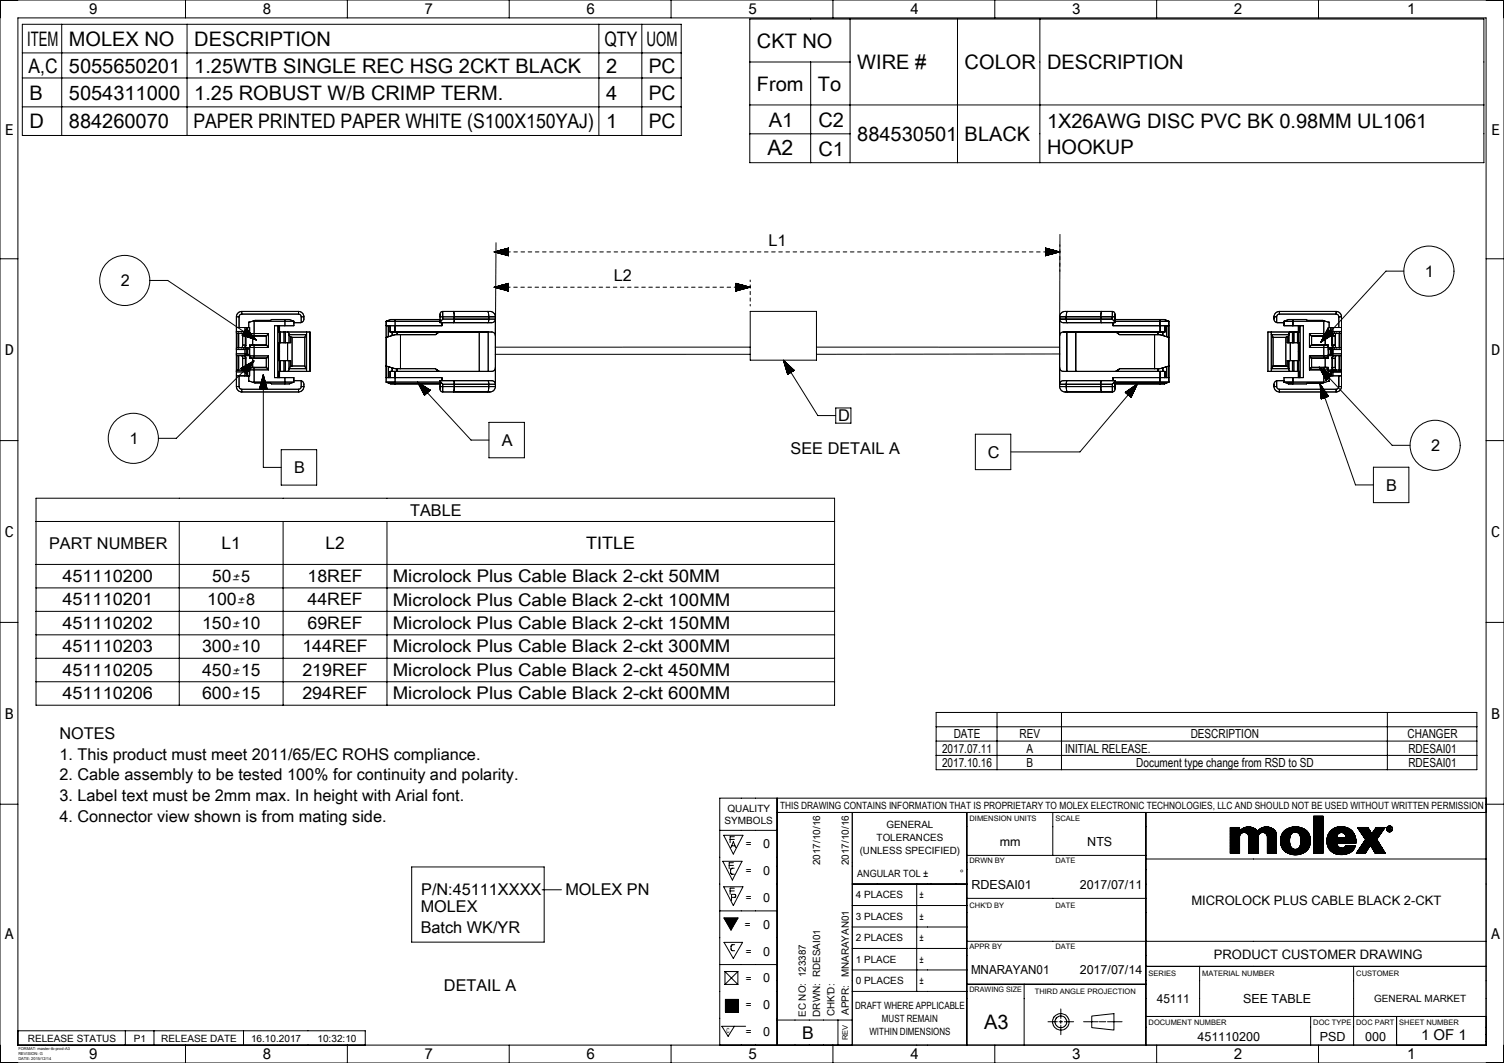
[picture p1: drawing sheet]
<svg xmlns="http://www.w3.org/2000/svg" width="420mm" height="297mm" viewBox="0 0 420 297" stroke-linecap="round" stroke-linejoin="round" font-family="sans-serif">
<defs><g id="words">
<text font-size="5.9" x="214.3" y="43.4">A2</text>
<g font-size="5.6">
<text x="7.5" y="12.8">ITEM</text>
<text x="19.2" y="12.8">MOLEX NO</text>
<text x="54.2" y="12.8">DESCRIPTION</text>
<text x="168.8" y="12.8">QTY</text>
<text x="180.6" y="12.8">UOM</text>
<text x="211.4" y="13.4">CKT NO</text>
<text x="8" y="20.3">A,C</text>
<text x="19.2" y="20.3">5055650201</text>
<text x="54.2" y="20.3">1.25WTB SINGLE REC HSG 2CKT BLACK</text>
<text x="169.2" y="20.3">2</text>
<text x="181.2" y="20.3">PC</text>
<text x="239.4" y="19.4">WIRE #</text>
<text x="269.4" y="19.4">COLOR</text>
<text x="292.4" y="19.4">DESCRIPTION</text>
<text x="8.2" y="27.8">B</text>
<text x="19.2" y="27.8">5054311000</text>
<text x="54.2" y="27.9">1.25 ROBUST W/B CRIMP TERM.</text>
<text x="169.2" y="27.8">4</text>
<text x="181.2" y="27.9">PC</text>
<text x="211.4" y="25.3">From</text>
<text x="228.4" y="25.3">To</text>
<text x="8.2" y="35.9">D</text>
<text x="19.2" y="35.9">884260070</text>
<text x="54" y="35.9">PAPER PRINTED PAPER WHITE (S100X150YAJ)</text>
<text x="169.2" y="35.9">1</text>
<text x="181.2" y="35.9">PC</text>
<text x="214.7" y="35.4">A1</text>
<text x="228.5" y="35.4">C2</text>
<text x="292.4" y="35.9">1X26AWG DISC PVC BK 0.98MM UL1061</text>
<text x="239.4" y="39.4">884530501</text>
<text x="269.4" y="39.4">BLACK</text>
<text x="228.5" y="43.5">C1</text>
<text x="292.4" y="43">HOOKUP</text>
<text x="274.8" y="287.5">A3</text>
</g>
<g font-size="4.9">
<text x="109.7" y="162.6">Microlock Plus Cable Black 2-ckt 50MM</text>
<text x="109.7" y="169.2">Microlock Plus Cable Black 2-ckt 100MM</text>
<text x="109.7" y="175.7">Microlock Plus Cable Black 2-ckt 150MM</text>
<text x="109.7" y="182.3">Microlock Plus Cable Black 2-ckt 300MM</text>
<text x="109.7" y="188.9">Microlock Plus Cable Black 2-ckt 450MM</text>
<text x="109.7" y="195.4">Microlock Plus Cable Black 2-ckt 600MM</text>
<text x="224.1" y="290.3">B</text>
</g>
<g font-size="4.8">
<text x="61.9" y="153.3">L1</text>
<text x="90.9" y="153.3">L2</text>
<text x="163.7" y="153.3">TITLE</text>
<text x="17.4" y="162.6">451110200</text>
<text x="59.3" y="162.6">50</text>
<text x="85.9" y="162.6">18REF</text>
<text x="17.4" y="169.2">451110201</text>
<text x="57.9" y="169.2">100</text>
<text x="85.9" y="169.2">44REF</text>
<text x="17.4" y="175.7">451110202</text>
<text x="56.4" y="175.7">150</text>
<text x="67.3" y="175.7">10</text>
<text x="85.9" y="175.7">69REF</text>
<text x="17.4" y="182.3">451110203</text>
<text x="56.4" y="182.3">300</text>
<text x="67.3" y="182.3">10</text>
<text x="84.4" y="182.3">144REF</text>
<text x="17.4" y="188.8">451110205</text>
<text x="56.4" y="188.8">450</text>
<text x="67.3" y="188.8">15</text>
<text x="84.4" y="188.8">219REF</text>
<text x="17.4" y="195.4">451110206</text>
<text x="56.4" y="195.4">600</text>
<text x="67.3" y="195.4">15</text>
<text x="84.4" y="195.4">294REF</text>
</g>
<g font-size="4.5">
<text x="214.6" y="68.8">L1</text>
<text x="397.9" y="77.4">1</text>
<text x="33.7" y="80">2</text>
<text x="171.4" y="78.6">L2</text>
<text x="234" y="117.7">D</text>
<text x="36.1" y="124.1">1</text>
<text x="140.1" y="124.6">A</text>
<text x="220.8" y="126.8">SEE DETAIL A</text>
<text x="275.8" y="127.9">C</text>
<text x="399.7" y="126.1">2</text>
<text x="82.1" y="132.2">B</text>
<text x="387.1" y="137.1">B</text>
<text x="114.6" y="144.1">TABLE</text>
<text x="13.7" y="153.3">PART NUMBER</text>
<text x="16.6" y="206.5">NOTES</text>
<text x="16.6" y="212.3">1. This product must meet 2011/65/EC ROHS compliance.</text>
<text x="16.6" y="218.1">2. Cable assembly to be tested 100% for continuity and polarity.</text>
<text x="16.6" y="223.8">3. Label text must be 2mm max. In height with Arial font.</text>
<text x="16.6" y="229.6">4. Connector view shown is from mating side.</text>
<text x="117.6" y="250.1">P/N:45111XXXX</text>
<text x="157.9" y="250">MOLEX PN</text>
<text x="117.5" y="254.9">MOLEX</text>
<text x="117.5" y="260.7">Batch WK/YR</text>
<text x="124" y="276.9">DETAIL A</text>
</g>
<g font-size="4.2">
<text x="24.8" y="4">9</text>
<text x="73.3" y="4">8</text>
<text x="118.5" y="4">7</text>
<text x="163.7" y="4">6</text>
<text x="208.9" y="4">5</text>
<text x="254.1" y="4">4</text>
<text x="299.3" y="4">3</text>
<text x="344.5" y="4">2</text>
<text x="393" y="4">1</text>
<text x="1.4" y="37.7">E</text>
<text x="416.4" y="37.7">E</text>
<text x="1.4" y="99.2">D</text>
<text x="416.4" y="99.2">D</text>
<text x="1.4" y="150">C</text>
<text x="416.4" y="150">C</text>
<text x="1.4" y="200.8">B</text>
<text x="416.4" y="200.8">B</text>
<text x="1.4" y="262.4">A</text>
<text x="416.4" y="262.4">A</text>
<text x="396.8" y="290.5">1 OF 1</text>
<text x="24.8" y="296">9</text>
<text x="73.3" y="296">8</text>
<text x="118.5" y="296">7</text>
<text x="163.7" y="296">6</text>
<text x="208.9" y="296">5</text>
<text x="254.1" y="296">4</text>
<text x="299.3" y="296">3</text>
<text x="344.5" y="296">2</text>
<text x="393" y="296">1</text>
</g>
<g font-size="4">
<text x="65" y="162.6">±5</text>
<text x="66.4" y="169.2">±8</text>
<text x="65" y="175.7">±</text>
<text x="65" y="182.3">±</text>
<text x="65" y="188.8">±</text>
<text x="65" y="195.4">±</text>
</g>
<g font-size="3.6">
<text x="332.7" y="252.8">MICROLOCK PLUS CABLE BLACK 2-CKT</text>
<text x="339" y="267.8">PRODUCT CUSTOMER DRAWING</text>
</g>
<g font-size="3.5">
<text x="266.3" y="206.3">DATE</text>
<text x="284.7" y="206.3">REV</text>
<text x="332.5" y="206.3">DESCRIPTION</text>
<text x="393.1" y="206.3">CHANGER</text>
<text x="263.1" y="210.3">2017.07.11</text>
<text x="263.1" y="214.3">2017.10.16</text>
<text x="286.6" y="210.3">A</text>
<text x="286.6" y="214.3">B</text>
<text x="297.4" y="210.3">INITIAL RELEASE.</text>
<text x="317.3" y="214.3">Document type change from RSD to SD</text>
<text x="393.3" y="210.3">RDESAI01</text>
<text x="393.3" y="214.3">RDESAI01</text>
<text x="213.2" y="237">0</text>
<text x="279.2" y="236.2">mm</text>
<text x="303.6" y="236.3">NTS</text>
<text x="213.2" y="244.5">0</text>
<text x="271.2" y="248.3">RDESAI01</text>
<text x="301.5" y="248.3">2017/07/11</text>
<text x="213.2" y="252">0</text>
<text x="213.2" y="259.5">0</text>
<text x="213.2" y="267">0</text>
<text x="213.2" y="274.5">0</text>
<text x="271.2" y="272.3">MNARAYAN01</text>
<text x="301.5" y="272.3">2017/07/14</text>
<text x="323" y="280.3">45111</text>
<text x="347.1" y="280.3">SEE TABLE</text>
<text x="213.2" y="282">0</text>
<text x="213.2" y="289.5">0</text>
<text x="334.4" y="290.8">451110200</text>
<text x="368.5" y="290.8">PSD</text>
<text x="381.2" y="290.8">000</text>
</g>
<g font-size="2.8">
<text x="203.1" y="226.7">QUALITY</text>
<text x="217.8" y="226">THIS DRAWING CONTAINS INFORMATION THAT IS PROPRIETARY TO MOLEX ELECTRONIC TECHNOLOGIES, LLC AND SHOULD NOT BE USED WITHOUT WRITTEN PERMISSION</text>
<text x="202.4" y="230.3">SYMBOLS</text>
<text x="247.5" y="231.5">GENERAL</text>
<text x="208.3" y="236.8">=</text>
<text x="240.1" y="238.6">(UNLESS SPECIFIED)</text>
<text x="244.8" y="235">TOLERANCES</text>
<text x="208.3" y="244.3">=</text>
<text x="229" y="241.7" transform="rotate(-90 229 241.7)">2017/10/16</text>
<text x="237" y="241.7" transform="rotate(-90 237 241.7)">2017/10/16</text>
<text x="239.4" y="245">ANGULAR TOL ±</text>
<text x="268" y="245">°</text>
<text x="208.3" y="251.8">=</text>
<text x="239" y="251">4 PLACES</text>
<text x="256.7" y="251">±</text>
<text x="239" y="257">3 PLACES</text>
<text x="256.7" y="257">±</text>
<text x="208" y="259.3">=</text>
<text x="239" y="263">2 PLACES</text>
<text x="256.7" y="263">±</text>
<text x="208.3" y="266.8">=</text>
<text x="239" y="269">1 PLACE</text>
<text x="256.7" y="269">±</text>
<text x="208.3" y="274.3">=</text>
<text x="237" y="273" transform="rotate(-90 237 273)">MNARAYAN01</text>
<text x="239" y="275">0 PLACES</text>
<text x="256.7" y="275">±</text>
<text x="208.3" y="281.8">=</text>
<text x="238.8" y="282">DRAFT WHERE APPLICABLE</text>
<text x="383.7" y="280">GENERAL MARKET</text>
<text x="225" y="284.1" transform="rotate(-90 225 284.1)">EC NO: 123387</text>
<text x="229" y="284.1" transform="rotate(-90 229 284.1)">DRWN: RDESAI01</text>
<text x="233" y="283.9" transform="rotate(-90 233 283.9)">CHK'D:</text>
<text x="237" y="283.6" transform="rotate(-90 237 283.6)">APPR:</text>
<text x="246.3" y="285.5">MUST REMAIN</text>
<text x="7.8" y="291">RELEASE STATUS</text>
<text x="37.4" y="291">P1</text>
<text x="45" y="291">RELEASE DATE</text>
<text x="70.1" y="291">16.10.2017</text>
<text x="88.7" y="291">10:32:10</text>
<text x="208.3" y="289.3">=</text>
<text x="242.8" y="289.1">WITHIN DIMENSIONS</text>
</g>
<g font-size="2.1">
<text x="270.7" y="229.3">DIMENSION UNITS</text>
<text x="294.7" y="229.3">SCALE</text>
<text x="270.7" y="241.2">DRWN BY</text>
<text x="294.7" y="241.2">DATE</text>
<text x="270.7" y="253.8">CHK'D BY</text>
<text x="294.7" y="253.7">DATE</text>
<text x="270.7" y="265.2">APPR BY</text>
<text x="294.7" y="265.2">DATE</text>
<text x="320.7" y="272.8">SERIES</text>
<text x="335.7" y="272.8">MATERIAL NUMBER</text>
<text x="378.7" y="272.8">CUSTOMER</text>
<text x="270.7" y="277.3">DRAWING SIZE</text>
<text x="289" y="277.8">THIRD ANGLE PROJECTION</text>
<text x="320.7" y="286.3">DOCUMENT NUMBER</text>
<text x="366.7" y="286.3">DOC TYPE</text>
<text x="378.7" y="286.3">DOC PART</text>
<text x="390.8" y="286.3">SHEET NUMBER</text>
<text x="236.8" y="290.6" transform="rotate(-90 236.8 290.6)">REV</text>
</g>
<text font-size="2" x="202.9" y="288.5">C</text>
<g font-size="1.1">
<text x="5.1" y="293.5">FORMAT: master-tb-prod-A3</text>
<text x="5.1" y="294.9">REVISION: G</text>
<text x="5.1" y="296.3">DATE: 2015/12/14</text>
</g>
</g></defs>
<g fill="none" stroke="#000" stroke-width=".28">
<path d="M0 0h420v297h-420zM5 5h410v287h-410zM6.2 6.8h184v31.1h-184zM6.2 14.8h184M17.2 6.8v31.1M51.8 0v5M52.2 6.8v31.1M97 0v5M142.2 0v5M167.2 6.8v31.1M179.2 6.8v31.1M187.4 0v5"/>
<path d="M209.4 5.3h205v40.2h-205zM209.4 17.3h28M226.4 17.3v28.2M232.6 0v5M237.4 5.3v40.2M267.4 5.3v40.2M277.8 0v5M290.4 5.3v40.2M323 0v5M368.2 0v5M6.2 21.8h184M6.2 29.9h184"/>
<path d="M209.4 29.3h205M209.4 37.4h28M0 72.3h5M41.8 78.4h5l24.8 16.6M138 70.4h4.5M138 70.4l.5 .1M138.1 70.4h3.9M138.2 70.3h3.8M138.4 70.5h3.6M138.5 67.8l-.1 25M138.6 70.6h3.4M138.7 70.2h3.3"/>
<path d="M138.9 70.6h3.1M139 70.1h3M139 80h3M139.1 70.7h2.9M139.2 70.1h2.8M139.3 79.9h2.7M139.4 70.8h2.6M139.5 70.8l1 .3 1.5-.1M139.5 70h2.5M139.5 79.8h2.5M139.6 70.8h2.4M139.9 70.9h2.1v.6l-.5-.2"/>
<path d="M140 69.8h2M140.1 79.7h1.9M140.3 71h1.7M140.4 69.8h1.6M140.4 79.6h1.6M140.5 69.7l-1 .3M140.5 79.6l-1 .2M140.6 69.7h1.4M140.7 79.5h1.3M140.8 71.1h1.2M140.9 69.6h1.1M140.9 79.5h1.1"/>
<path d="M141 71.2h1M141.1 69.6h.9M141.2 79.4h.8M141.3 71.3h.7M141.4 69.5h.6M141.4 79.3h.6M141.5 71.3h.5M141.6 69.4h.4M141.7 79.3h.3M141.8 71.4h.2M141.9 69.3h.1M142 79.2h.1"/>
<path d="M142 69.3v.6h-2.3M142 79.2v.5h-2.2M142 69.3l-.5 .1M142 70.2l-4 .2M142 79.2l-.5 .1M143.5 70.4h1M145.5 70.4h1M147.5 70.4h1M149.5 70.4h1M151.5 70.4h1M153.5 70.4h1M155.5 70.4h1"/>
<path d="M157.5 70.4h1M159.5 70.4h1M161.5 70.4h1M163.5 70.4h1M165.5 70.4h1M167.5 70.4h1M169.5 70.4h1M171.5 70.4h1M173.5 70.4h1M175.5 70.4h1M177.5 70.4h1M179.5 70.4h1"/>
<path d="M181.5 70.4h1M183.5 70.4h1M185.5 70.4h1M187.5 70.4h1M189.5 70.4h1M191.5 70.4h1M193.5 70.4h1M195.5 70.4h1M197.5 70.4h1M199.5 70.4h1M201.5 70.4h1M203.5 70.4h1"/>
<path d="M205.5 70.4h1M205.5 79.2h.1M205.5 79.2l.3 .1M205.5 79.3h.6M205.5 79.4h.8M205.5 79.4l1.1 .1M205.5 79.5h1.3M205.5 79.6h1.6M205.5 79.6l1.8 .1M205.5 79.2v.5h2.2M205.5 79.8h2.5M205.5 79.9h2.7"/>
<path d="M205.5 79.9l3 .1M205.5 80h3.2M205.5 79.2l.5 .1M207 79.6l1 .2M207.5 70.4h1M209.5 70.4h1M209.5 78.2v.5M209.5 79.6v.9M211.5 70.4h1M213.5 70.4h1M215.5 70.4h1M217.5 70.4h1"/>
<path d="M219.5 70.4h1M221.5 70.4h1M223.5 70.4h1M225.5 70.4h1M227.5 70.4h1M229.5 70.4h1M231.5 70.4h1M233.5 70.4h1M235.5 70.4h1M237.5 70.4h1M239.5 70.4h1M241.5 70.4h1"/>
<path d="M243.5 70.4h1M245.5 70.4h1M247.5 70.4h1M249.5 70.4h1M251.5 70.4h1M253.5 70.4h1M255.5 70.4h1M257.5 70.4h1M259.5 70.4h1M261.5 70.4h1M263.5 70.4h1M265.5 70.4h1"/>
<path d="M267.5 70.4h1M269.5 70.4h1M271.5 70.4h1M273.5 70.4h1M275.5 70.4h1M277.5 70.4h1M279.5 70.4h1M281.5 70.4h1M283.5 70.4h1M285.5 70.4h1M287.5 70.4h1M289.5 70.4h1"/>
<path d="M291.5 70.4h4.5M292 69.3h.1M292 69.4h.4M292 69.5h.6M292 69.5l.9 .1M292 69.6h1.1M292 69.6l1.4 .1M292 69.7l1.6 .1M292 69.8h1.9M292 69.3v.6h2.2M292 69.9l2.4 .1M292 70l2.7 .1"/>
<path d="M292 70.1h2.9M292 70.1l3.2 .1M292 70.2l4 .2M292 70.3h3.7M292 69.3l.5 .1M292.2 71.4l-.2 .1M292.5 71.3l-.5 .1M292.7 71.3h-.7M293 71.2h-1M293.2 71.1l-1.2 .1M293.5 69.7l1 .3M293.5 71l-1.5 .1"/>
<path d="M293.7 71h-1.7M294 70.9l-2 .1v.5l.5-.2M294.3 70.8l-2.3 .1M294.5 70.8l-1 .3M294.5 70.8h-2.5M294.8 70.7h-2.8M295 70.6l-3 .1M295.3 70.6h-3.3M295.5 70.5h-3.5M295.8 70.4l-3.8 .1M296 68.4v.5M296 69.8v.9"/>
<path d="M296 71.6v1M296 73.5v.9M296 75.4v.4M296 70.4l-.5 .1M296 65.5l-.1 23.7M392 75.8h-5l-18.2 19.8M415 72.3h5M66 91.5h3.7v2.4l4.8-.1M66 88.5h.8M66 88.5v19.5M66.5 93.1v4.1M66.5 99.4v4"/>
<path d="M66.7 93.1v4.1M66.7 99.4v4M66.8 88.5v3M67.4 93.1l.4 .8M67.4 99.4l.4 .7M67.5 87a1.5 1.5 0 0 0-1.5 1.5M67.5 87.8a.75 .75 0 0 0-.7 .7M67.5 87h15.9M67.5 87.8h15.9M67.5 87v.8M67.6 93.6l4 1.4M67.6 93.6l.2 .1"/>
<path d="M67.7 93.5l.3 .3M67.8 96.4l-.4 .8M67.8 96.4h.7M67.8 93.9h.7M67.8 93.9v2.5M67.8 93.4l1 .6M67.8 93.3l1.2 .8M67.9 93.3l1.4 .9M67.9 93.2l1.6 1.1M67.9 93.1l.5 .2 .1 .5M67.9 99.4l.5 .2 .1 .4M68 93.1l2.1 1.4"/>
<path d="M68 99.4l.5 .2 .2 .4M68 93l2.3 1.5M68.1 93l2.5 1.7M68.1 92.9l2.7 1.8M68.1 92.9l2.9 1.9M68.2 92.8l3.2 2.1M68.2 93.8l-.5-.3 .9 .5M68.3 92.7l3.1 2.1M68.3 92.6l2.9 1.9M68.3 92.6l2.7 1.8M68.4 92.5l2.5 1.7M68.4 92.6v.2h1.3"/>
<path d="M68.4 98.9v.1h1.3M68.4 92.6h-2.4v.5h3.7M68.4 98.9h-2.4v.4l3.7 .1M68.4 91.5v1.1M68.4 97.7v1.2M68.4 92.5l2.2 1.4M68.5 92.4l2 1.4M68.5 96.4v.1M68.5 93.9v2.5M68.5 93.8v.1M68.5 96.5l-.2 .5-.4 .2M68.5 96.5h.2"/>
<path d="M68.5 93.8h.2M68.5 92.3l1.9 1.3M68.5 92.3l1.6 1.1M68.6 92.2l1.4 1M68.6 92.2l1.1 .7M68.7 93.8l-.2-.5-.5-.2 1.9 1.3M68.7 96.5l-.2 .5-.5 .2M68.7 93.8v2.7M68.7 92l.8 .6M68.7 92l.5 .3M68.8 91.9l.3 .3M68.8 91.9l.2 .1"/>
<path d="M68.8 91.9l2.8 3.1M68.8 91.9l-1.2 1.7M68.9 91.5v1.6M68.9 97.2v2.2M69.1 91.5v1.3M69.1 97.5v1.5M69.6 91.5v1.3l-.9-.7M69.6 97.5v1.5M69.7 97.5h-1.3v.2M69.7 97.2h-3.7v.5h2.4M69.7 99.4h5.3M69.7 93.2h5.3"/>
<path d="M69.7 97.1h5.3M69.7 93.4l.4 .4M69.7 99.6l.4 .4M70.1 96.5h4.4M70.1 93.8h4.4M70.1 93.8l.1 .1M70.1 96.5l-.4 .4M70.1 96.5h.1M70.2 96.4l-.1 .1M70.6 93.9v2.5M70.7 89.7l.3 .1M70.9 96.4v3.7"/>
<path d="M71 89.8h11.1M71 89.8l-.1 4.1M74.4 93.9v2.5M74.5 96.5l-4.8-.1v3.7l4.8-.1M74.5 96.5l.5 .6M75 93.2v3.9M75 99.4v3.9M75 93.2l-.5 .6M75 99.4l-.5 .6M77.6 91v14.5M77.8 91v1.8h8.8v11h-8.8v1.7M78.1 91v14.5"/>
<path d="M78.3 92.8v3M79.3 92.8v3M79.6 89.3v1.7M79.7 92.8v3M80.3 95.8v5M80.4 92.8l.3 .4v2.6M80.7 93.6l.5 .5M80.7 93.5h4.9M81.2 94.1v1.7h-3.4v5h3.4v1.6M81.2 94.1l.4 .2M81.6 94.3h3.5M81.6 94.3v8"/>
<path d="M82.1 89.8v1.2h-5.4v14.5h5.4v1.3M82.1 89.8l-1.3-.5-9.6 .2-1.7 .5v1.5M83.4 87.8a.75 .75 0 0 1 .7 .7M83.4 87a1.5 1.5 0 0 1 1.5 1.5M83.4 87v.8M84.1 90.1l-2 .1M84.1 88.5h.8M84.1 88.5v1.6M84.9 88.5a1.28 1.28 0 0 1-.8 1.6M85.1 94.3v8M85.4 93.5l-.3 .8M85.6 92.8v11"/>
<path d="M107.8 89.8h15.1M107.8 89.8v17M108.4 91v3.1M108.9 91v1.8h28.4a1 1 0 0 1 1 1M109.5 92.8v1M110.3 89.3v3.5M110.9 92.8v.7M111.8 93.5v9.5M121.9 92.8v.5M122.7 92.8l-1.1 .7h-11.3l-2.5 .8M122.9 89.3h-13.8l-1.3 .5M122.9 88.5h15.4"/>
<path d="M123.4 90.2v.8h-15.6M123.6 87h13.2a1.5 1.5 0 0 1 1.5 1.5M123.6 87a.75 .75 0 0 0-.7 .8v2.4M123.6 89.2h14.7a1 1 0 0 1-1 1h-14.4M123.6 89.2l-.7 .9M123.6 87v2.2M126.6 87l.2 1.2-.1 2M133.8 92.8v11M136.1 87l.4 1.2v1.3l-.2 .7M136.3 92.8v11M138 80.2h4.5M138 80.2l.5 .2"/>
<path d="M138.1 80.3h3.9M138.3 80.3h3.7M138.3 80.2h3.7M138.3 88.5v19.5M138.6 80.4h3.4M138.8 80.5h3.2M138.8 80h3.2M139.1 80.5h2.9M139.3 80.6h2.7M139.5 80.6l1 .3h1.5M139.6 80.7h2.4M139.8 80.7h2.2v.6"/>
<path d="M140.1 80.8h1.9M140.7 81h1.3M141 81h1M141.2 81.1h.8M141.5 81.2h.5M141.5 81.2l.5 .1M141.7 81.2h.3M142 81.3h.1M142 80.1l-4 .1M143.5 80.2h1M145.4 80.2h1M147.4 80.2h1"/>
<path d="M149.4 80.2h1M151.4 80.2h1M153.4 80.2h1M155.4 80.2h1M157.4 80.2h1M159.3 80.2h1M161.3 80.2h1M163.3 80.2h1M165.3 80.2h1M167.3 80.2h1M169.3 80.2h1M171.3 80.2h1"/>
<path d="M173.3 80.2h.9M175.2 80.2h1M177.2 80.2h1M179.2 80.2h1M181.2 80.2h1M183.2 80.2h1M185.2 80.2h1M187.2 80.2h.9M189.1 80.2h1M191.1 80.2h1M193.1 80.2h1M195.1 80.2h1"/>
<path d="M197.1 80.2h1M199.1 80.2h1M201.1 80.2h1M203 80.2h1M205 80.2h4.5M205.5 81.2h.5l-.5 .1M205.5 81.3h.1M205.5 80l3.5 .1M205.5 80.1l3.7 .1M205.8 81.2l-.3 .1M206.3 81.1h-.8M206.5 81l-1 .1"/>
<path d="M206.8 81h-1.3M207 80.9h-1.5M207.3 80.8l-1.8 .1M207.7 80.7l-2.2 .1v.5M207.9 80.7h-2.4M208 80.6l-1 .3M208.2 80.6l-2.7 .1M208.4 80.5l-2.9 .1M208.7 80.5h-3.2M208.9 80.4h-3.4M209 80.1l.5 .1M209.2 80.3l-3.7 .1"/>
<path d="M209.4 80.3h-3.9M209.5 87h18.5v13.6h-18.5zM209.5 99h-71.2M209.5 81.4v.9M209.5 83.2v.9M209.5 85v.5M209.5 80.2l-.5 .2M209.5 97h-71.2M228 97h67.9M295.9 89.2a1 1 0 0 0 1 1h14.5M295.9 88.5h15.5M295.9 88.5v19.5"/>
<path d="M295.9 89.2h14.7M296 98.9l-68 .1M297.9 92.8v11M298.1 87l-.3 1.2v1.3l.2 .7M300.4 92.8v11M307.6 87l-.2 1.2 .1 2M310.6 87h-13.2a1.5 1.5 0 0 0-1.5 1.5M310.6 87a.75 .75 0 0 1 .8 .8v2.4M310.6 89.2l.8 .9M310.6 87v2.2M310.8 90.2v.8h15.6M311.4 89.8h15"/>
<path d="M311.4 89.3h13.8l1.2 .5M311.6 92.8l1.1 .7h11.2l2.5 .8M312.3 92.8v.5M322.4 93.5v9.5M323.4 92.8v.7M323.9 89.3l.1 3.5M324.7 92.8v1M325.3 91v1.8h-28.4a1 1 0 0 0-1 1M325.8 91v3.1M326.4 89.8v17M355 92.8v11M355 93.5h4.9"/>
<path d="M355.2 93.5l.3 .8M355.5 94.3v8M355.5 94.3h3.6M355.8 88.5a1.28 1.28 0 0 0 .7 1.6M355.8 88.5h.7M356.5 88.5v1.6M356.5 90.1l2.1 .1M357.3 87a1.5 1.5 0 0 0-1.5 1.5M357.3 87.8a.75 .75 0 0 0-.8 .7M357.3 87h15.8M357.3 87.8h15.8M357.3 87v.8"/>
<path d="M358.6 89.8v1.2h5.4v14.5h-5.4v1.3M358.6 89.8l1.2-.5 9.6 .2 1.8 .5v1.5M358.6 89.8h11.1M359.1 94.3v8M359.5 94.1v1.7h3.4v5h-3.4v1.6M359.5 94.1l-.4 .2M359.9 93.6l-.4 .5M360.3 92.8l-.4 .4v2.6M360.3 95.8v5M360.9 92.8v3M361.1 89.3v1.7M361.3 92.8v3"/>
<path d="M362.3 92.8v3M362.6 91v1.8M362.6 95.8v5M362.6 92.8v3M362.9 91v1.8h-8.8v11h8.8v1.7M363.1 91v14.5M365.7 93.2l.5 .6M365.7 99.4l.5 .6M365.7 99.4h5.2M365.7 93.2h5.2M365.7 97.1h5.2M365.7 93.2v3.9"/>
<path d="M365.7 99.4v3.9M366.2 96.5l4.7-.1v3.7l-4.7-.1M366.2 96.5h4.3M366.2 93.8h4.3M366.2 96.5l-.5 .6M366.3 93.9v2.5M369.7 89.8v4.1M369.7 96.4v3.7M369.9 89.7l-.2 .1M370 94.9l1.8-2-2 2.1M370.1 93.9v2.5M370.3 92.8l.6-.7-.7 .9"/>
<path d="M370.4 96.4l.1 .1M370.5 93.8l-.1 .1M370.5 96.5h.1M370.5 96.5l.4 .4M370.7 92l1.6 1.4M370.7 92l-1.9 3.6M370.7 92l-.1 .1M370.8 92l-.3 .3M370.8 92.1l-.4 .6M370.9 97.5h1.3v.2M370.9 97.2h3.7v.5h-2.4M370.9 99.6l-.4 .4"/>
<path d="M370.9 93.4l-.4 .4M371 91.5v1.3M371 97.5v1.5M371 92.2l-1 1.2M371.1 92.3l-1.2 1.2M371.1 92.3l-1.3 1.4M371.1 92.3l-1.5 1.8M371.2 92.4l-1.7 1.8M371.3 92.4l-1.9 2.2M371.3 92.5l-2 2.3M371.4 92.5l-2.2 2.4M371.4 92.6l-2.4 2.7"/>
<path d="M371.5 92.6l-2.6 2.9M371.5 91.5v1.3M371.5 97.5v1.5M371.6 92.7l-2.6 2.8M371.6 92.8l-2.3 2.5M371.7 92.8l-2.2 2.4M371.7 91.5v1.6M371.7 97.2v2.2M371.8 93.7l.4-.4-.6 .5M371.8 93l-1.7 1.8M371.9 93l-1.4 1.6M371.9 93.1l-1.3 1.4"/>
<path d="M372 93.1l-1.2 1.3M372 96.5l.2 .5 .4 .2M372 93.8v2.7M372 96.5h.1M372 93.8h.1M372 93.2l-.9 1M372.1 93.2l-.8 .8M372.1 93.8v.1M372.1 96.5l.2 .5 .4 .2M372.1 96.4v.1M372.1 96.4h.8M372.1 93.9v2.5"/>
<path d="M372.1 93.9h.8M372.2 92.6v.2h-1.3M372.2 98.9v.1h-1.3M372.2 92.6h2.4v.5h-3.7M372.2 98.9h2.4v.4l-3.7 .1M372.2 91.5v1.1M372.2 97.7v1.2M372.2 93.3l-.2 .3M372.3 93.4h.1M372.3 93.4l-3.5 2.2M372.6 99.4l-.4 .2-.2 .4M372.6 93.1l-.4 .2-.2 .5"/>
<path d="M372.7 93.1l-.4 .2-.2 .5M372.7 99.4l-.4 .1-.2 .5M372.9 96.4l.3 .8M372.9 93.9v2.5M373.1 87a1.5 1.5 0 0 1 1.5 1.5M373.1 87.8a.75 .75 0 0 1 .8 .7M373.1 87v.8M373.2 93.1l-.3 .8M373.2 99.4l-.3 .7M373.9 88.5v3M373.9 88.5h.7M374 93.1v4.1"/>
<path d="M374 99.4v4M374.1 93.1v4.1M374.1 99.4v4M374.6 88.5v19.5M374.6 91.5h-3.7v2.4l-4.7-.1M66 108a1.5 1.5 0 0 0 1.5 1.5M66 108h.8M66.8 108a.75 .75 0 0 0 .7 .8M66.8 105v3M67.3 102.9l1.5 1.5M67.3 102.9h.1M67.5 102.8l-.1 .2"/>
<path d="M67.5 109.5h15.9M67.5 108.8h15.9M67.5 108.8v.7M67.8 102.7l-.4 .7M67.8 102.7h.7M67.8 100.1h.7M67.8 100.1v2.6M68 102.5l-.6 .5 .4-.4M68.3 102.3l-.8 .8M68.4 103.9v1.1M68.5 102.7v.1M68.5 100.1v2.6"/>
<path d="M68.5 100v.1M68.5 102.8l-.2 .4-.4 .2M68.5 100h.2M68.5 102.8h.2M68.7 102.8l-.2 .4-.5 .2M68.7 100v2.8M68.7 102.1l-1.1 1.1 .9-1M68.8 104.4h.1M68.9 103.4v1.6M69 101.9l-1.3 1.4M69 104.1l-.2 .3 .1-.2M69.1 103.8v1.2"/>
<path d="M69.2 103.7l-.5 .6M69.4 101.7l-1.7 1.6 1.5-1.5M69.5 105v1.5l1.7 .5 9.6 .3 1.3-.5M69.5 103.2l-.9 1 .7-.6M69.6 103.1l-1.1 1M69.6 103.8v1.2M69.7 101.5l-1.9 1.9M69.7 103.8h-1.3v.1M69.7 103.4h-3.7v.5h2.4M69.7 103.3h5.3M69.9 102.5l-1.4 1.6 1.2-1.2M70 102.4l-1.6 1.6"/>
<path d="M70 101.3l-2.1 2.2 2-2.1M70.1 100h4.4M70.1 102.7h4.4M70.1 100.1h.1M70.1 100v.1M70.1 102.7l-.4 .4M70.2 102l-1.8 2M70.2 102.6l-.1 .1M70.4 101.1l-2.4 2.5M70.4 101.7l-2.1 2.2 2-2M70.6 101l-2.6 2.6M70.6 100.1v2.5"/>
<path d="M70.6 101.4l-2.4 2.4M70.7 101.2l-2.6 2.5M70.8 101l-2.7 2.7M70.9 100.8l-21.7 21.7h-5M70.9 100.8l-3.6 2.1M70.9 100.8l-2.1 3.6M70.9 102.6l.1 4.2M71 106.8h11.1M71 106.8l-.3 .1M72.5 108.7h2.1M72.5 108.7h.1M72.6 108.3v.4"/>
<path d="M72.6 108.1v.6M72.7 107.9v.8M72.8 107.5v1.2M72.8 107.3v1.4M72.9 107.2v1.5M73 106.8v1.9M73 106.6v2.1M73.1 106.2v2.5M73.2 106v2.7M73.2 105.8v2.9M73.3 105.5v3.2M73.4 105.3v3.4"/>
<path d="M73.4 105.1v3.6M73.5 104.7v25.9h5M73.5 104.7l-1 4M73.5 104.7l1.1 4M73.6 104.9v3.8M73.6 105.1v3.6M73.7 105.5v3.2M73.8 105.6v3.1M73.8 105.8v2.9M73.9 106.2v2.5M74 106.4v2.3M74 106.6v2.1"/>
<path d="M74.1 107v1.7M74.2 107.2v1.5M74.3 107.5v1.2M74.3 107.7v1M74.4 100.1v2.5M74.4 107.9v.8M74.5 102.7l-4.8-.1v2.4h-3.7M74.5 102.7l.5 .6M74.5 108.3v.4M74.5 108.5v.2M74.6 108.7h.1M78.3 100.8v3"/>
<path d="M79.3 100.8v3M79.6 105.5v1.8M79.7 100.8v3M80.7 100.8v2.5l-.3 .5M80.7 103h4.9M81.2 102.4l-.5 .5M81.6 102.3h3.5M81.6 102.3l-.4 .1M82.1 106.4h2M83.4 108.8v.7M84.1 108a.75 .75 0 0 1-.7 .8M84.1 106.4a1.21 1.21 0 0 1 .8 1.6"/>
<path d="M84.1 108h.8M84.1 106.4v1.6M84.9 108a1.5 1.5 0 0 1-1.5 1.5M85.1 102.3l.3 .7M107.8 106.8l1.3 .5h13.8M107.8 105.5h15.6v.9M107.8 106.8h15.1M107.8 102.3l2.5 .7h11.3l1.1 .8M108.4 102.4v3.1M109.5 102.8v1M110.3 103.8v3.5M110.9 103v.8"/>
<path d="M116.6 106.8l14.9 16.2h5M116.6 106.8l1.9 3.6 1.6-1.4M116.6 106.8l3.5 2.2M116.7 106.9l2.6 2.8M116.8 106.9l2.6 2.7M116.8 107.1l2.4 2.7M117 107.5l2.2 2.3M117.1 107.6l2 2.3M117.1 107.1l2.3 2.5M117.2 108l1.8 2-1.7-1.8M117.3 107.2l2.2 2.4M117.4 108.3l1.6 1.7"/>
<path d="M117.4 107.3l2.1 2.2M117.6 108.7l1.3 1.4-1.2-1.3M117.8 107.5l1.8 2M117.8 109l1 1.1M117.9 107.6l1.8 1.8M118 109.4l.7 .9-.6-.8M118.3 109.9l.3 .4M118.3 107.8l1.4 1.6M118.3 110.1l.3 .3M118.4 110.2l.2 .2M118.4 107.9l1.3 1.4M118.6 108l1.2 1.3"/>
<path d="M118.9 108.2l1 1-.8-.9M119.3 108.4l.7 .7M119.6 108.6l.4 .5M119.8 108.8l.3 .2M120.1 109h.1M121.9 103.2v.6M122.9 106.4l.7 1M122.9 108h15.4M123.6 107.4h14.7a1 1 0 0 0-1-1h-14.4v2.4a.75 .75 0 0 0 .7 .7M123.6 107.4v2.1M126.7 106.4l.1 1.9-.2 1.2M136.3 106.4l.2 .6v1.3l-.4 1.2"/>
<path d="M136.5 118h9.9v9.9h-9.9zM138.3 102.8a1 1 0 0 1-1 1h-28.4v1.7M138.3 108a1.5 1.5 0 0 1-1.5 1.5h-13.2M218.8 100.6l9.6 15.5h5M218.8 100.6l1.2 4M218.8 100.6l3 2.9M218.8 100.8l1.9 3.3-1.8-2.9M218.9 100.8l2 3.2M219 101.4l1.7 2.7M219 101.6l1.6 2.6M219 100.9l2 3.1M219.1 101.9l1.5 2.3"/>
<path d="M219.2 102.1l1.3 2.2M219.3 102.5l1.1 1.8-1-1.6M219.3 101.2l1.7 2.7M219.4 102.9l.9 1.5M219.5 101.3l1.6 2.6M219.5 103.3l.8 1.1M219.6 103.4l.6 1.1-.5-.9M219.7 103.8l.4 .7M219.8 101.6l1.4 2.2M219.8 104l.3 .5M219.8 104.2l.2 .4M219.9 101.7l1.4 2.1-1.3-2"/>
<path d="M219.9 104.6h.1M220.3 102.1l1 1.6M220.5 102.2l.9 1.5M220.6 102.4l.8 1.3M220.9 102.6l.7 1-.6-.8M221.2 102.9l.4 .7M221.5 103.2l.2 .3M221.6 103.3l.2 .2M221.8 103.5l-1.8 1.1M233.4 114h4.2v4.2h-4.2zM295.9 102.8a1 1 0 0 0 1 1h28.4v1.7M295.9 108a1.5 1.5 0 0 0 1.5 1.5h13.2"/>
<path d="M295.9 108h15.5M298 106.4l-.2 .6v1.3l.3 1.2M307.5 106.4l-.1 1.9 .2 1.2M310.6 107.4h-14.7a1 1 0 0 1 1-1h14.5v2.4a.75 .75 0 0 1-.8 .7M310.6 107.4v2.1M311.4 106.4l-.8 1M311.4 106.8h15M312.3 103.2v.6M314.2 109.6l1.7 1.4M314.3 109.6h-.1M314.4 109.5l-.1 .2M314.9 109.2l-.5 .5 .3-.4"/>
<path d="M315.1 109.1l-.7 .7M315.4 108.8l-.9 1.1M315.5 108.7l-.9 1.2M315.7 108.6l-1.1 1.3M315.9 111h.1M316 110.8l-.2 .2M316 108.4l-1.3 1.6M316.1 110.5l-.3 .4M316.2 108.3l-1.5 1.7M316.3 110.1l-.6 .8 .5-.6M316.5 109.7l-.9 1.1M316.5 108l-1.7 2.1"/>
<path d="M316.7 107.9l-1.9 2.2M316.7 109.2l-1.1 1.5 1-1.1M316.8 109l-1.3 1.6M316.8 107.8l-1.9 2.4M316.9 108.9l-1.5 1.7M317.1 108.5l-1.7 2.1M317.1 108.3l-1.8 2.2M317.2 107.6l-2.3 2.6M317.2 108.1l-1.9 2.4M317.3 107.5l-2.3 2.7M317.4 107.8l-2.2 2.6M317.5 107.6l-2.4 2.8"/>
<path d="M317.6 107.3l-16 19h-19.3M317.6 107.3l-3.4 2.3M317.6 107.3l-1.7 3.7M317.6 107.3l-2.5 3M323.4 103v.8M324 103.8l-.1 3.5M324.7 102.8v1M325.8 102.4v3.1M326.4 106.8l-1.2 .5h-13.8M326.4 105.5h-15.6v.9M326.4 102.3l-2.5 .7h-11.2l-1.1 .8M355 103h4.9"/>
<path d="M355.5 102.3l-.3 .7M355.5 102.3h3.6M355.8 108a1.5 1.5 0 0 0 1.5 1.5M355.8 108h.7M356.5 106.4v1.6M356.5 108a.75 .75 0 0 0 .8 .8M356.5 106.4l-.3 .1a1.37 1.37 0 0 0-.4 1.5M357.3 109.5h15.8M357.3 108.8h15.8M357.3 108.8v.7M358.6 106.4h-2.1M358.6 106.8h11.1"/>
<path d="M359.1 102.3l.4 .1M359.5 102.4l.4 .5M359.9 100.8v2.5l.4 .5M360.9 100.8v3M361.1 105.5v1.8M361.3 100.8v3M362.3 100.8v3M362.6 103.8v1.7M362.6 100.8v3M365.7 103.3h5.2M366.2 102.7l4.7-.1v2.4h3.7M366.2 100h4.3"/>
<path d="M366.2 102.7h4.3M366.2 102.7l-.5 .6M366.3 100.1v2.5M368.4 102.6l20.4 21.8h5M368.4 102.6l1.9 3.6M368.4 102.6l3.5 2.2M368.5 102.8l2.5 2.8-2.4-2.7M368.6 107.3l9.9 28.2h5M368.6 107.3l.4 4.1M368.6 107.3l2.4 3.4M368.7 103.1l2.3 2.5M368.7 107.7l1.2 3.4"/>
<path d="M368.7 107.9l1.1 3.2-1.1-3M368.7 102.8l2.5 2.6-2.3-2.5M368.7 108.5l.9 2.7-.9-2.5M368.8 107.5l1.2 3.6M368.8 109.1l.7 2.1M368.8 109.3l.7 2M368.8 109.5l.6 1.8M368.8 109.9l.5 1.4-.4-1.3M368.8 103.5l2.1 2.2-2-2.1M368.9 107.6l1.2 3.4M368.9 110.2l.4 1.1M368.9 110.6l.3 .8"/>
<path d="M368.9 110.8l.2 .6M368.9 111.2l.1 .2M369 111.4h.1M369 107.8l1.2 3.2M369 103.8l1.8 2M369.2 108.1l1 2.9M369.2 104.1l1.6 1.7M369.2 103.1l2.1 2.2M369.3 104.3l1.4 1.6M369.3 108.3l1 2.7M369.4 103.2l1.9 2.1M369.5 104.7l1.2 1.2"/>
<path d="M369.5 108.6l.9 2.3M369.5 103.3l1.9 1.9-1.5-1.7M369.6 104.8l1 1.2M369.6 108.8l.8 2.1M369.7 106.8l.2 .1M369.7 105l.9 1M369.7 102.6v4.2M369.8 108.9l.7 2M369.9 105.4l.6 .7M369.9 105.5l.6 .6M370 109.3l.6 1.6-.5-1.5M370 105.7l.4 .5"/>
<path d="M370 103.6l1.5 1.6M370.1 100.1v2.5M370.2 109.6l.5 1.2M370.2 103.7l1.3 1.4M370.2 106l.2 .2M370.3 106.2h.1M370.4 109.9l.3 .9M370.4 102.6l.1 .1M370.5 100v.1M370.5 100.1h-.1M370.5 102.7l.4 .4M370.5 110.1l.4 .7-.2-.4"/>
<path d="M370.5 103.9l1.1 1.2M370.9 110.5v.2M370.9 103.8h1.3v.1M370.9 103.4h3.7v.5h-2.4M371 110.7h.1M371 110.7l-2 .7M371 103.8v1.2M371 104.2l.7 .8M371.2 105v1.5l-1.8 .5-9.6 .3-1.2-.5M371.2 104.4l.5 .5M371.4 104.5l.4 .4M371.5 103.8v1.2"/>
<path d="M371.7 104.7l.2 .1M371.7 103.4v1.6l-1-1M371.9 104.8h.1M371.9 104.8l-1.6 1.4M372 102.8l.2 .4 .4 .2M372 100v2.8M372 100h.1M372 102.8h.1M372.1 100v.1M372.1 102.8l.2 .4 .4 .2M372.1 102.7v.1M372.1 102.7h.8"/>
<path d="M372.1 100.1h.8M372.1 100.1v2.6M372.2 103.9v1.1M372.9 102.7l.3 .7M372.9 100.1v2.6M373.1 108.8v.7M373.9 108a.75 .75 0 0 1-.8 .8M373.9 108h.7M373.9 105v3M374.6 108a1.5 1.5 0 0 1-1.5 1.5M0 123.1h5M10.1 139.2h223v57.8h-223z"/>
<path d="M78.5 125.6h9.9v9.9h-9.9zM272.4 121.3h9.9v9.9h-9.9zM383.5 130.5h9.9v9.9h-9.9zM415 123.1h5M10.1 145.7h223M10.1 157.7h223M50.1 145.7v51.3M79.1 145.7v51.3M108.1 145.7v51.3M0 173.9h5M10.1 164.3h223M10.1 170.8h223"/>
<path d="M10.1 177.4h223M415 173.9h5M10.1 183.9h223M10.1 190.5h223M261.4 199.1h151v16h-151zM278.4 199.1v16M296.4 199.1v16M387.4 199.1v16M261.4 203.1h151M261.4 207.1h151M261.4 211.1h151M0 224.7h5"/>
<path d="M201 232h16M202.1 233.4h5.4l-2.7 5.2zM203.9 234.5h1.2M204.1 236.8l.7-1.7 .7 1.7M204.3 236.3h1M205.1 233.8h-1.2v1.7M217 223v69M217 227h198M270 227v65M270 239h50M294 227v12M343.6 237.1l2.6-2.6-2.6 2.7"/>
<path d="M343.6 234.5l2.6-2.5-2.6 2.6M343.6 233.5l2.4-2.3-2.4 2.4M343.6 231.9l.7-.7-.7 .7M343.6 231.2v7.2h2.6v-4.5M343.6 231.2h2.6M343.6 231.2v.1M343.7 231.2l-.1 .2M343.8 231.2l-.2 .2M343.9 238.4l2.3-2.2-2.2 2.2M343.9 231.2l-.3 .4M344 231.2l-.4 .5M344.1 231.2l-.5 .5"/>
<path d="M344.4 231.2l-.8 .8M344.5 231.2l-.9 .9M344.6 231.2l-1 1M344.7 231.2l-1.1 1.1M344.8 231.2l-1.2 1.3 1.3-1.3M345 231.2l-1.4 1.4M345.1 231.2l-1.5 1.5M345.2 231.2l-1.6 1.6M345.3 231.2l-1.7 1.7M345.4 231.2l-1.8 1.8M345.5 231.2l-1.9 1.9M345.6 238.4l.6-.5-.6 .5"/>
<path d="M345.6 231.2l-2 2M345.7 231.2l-2.1 2.1M345.8 231.2l-2.2 2.2M346.1 231.2l-2.5 2.5M346.1 231.2l-2.5 2.6M346.2 238.3l-.1 .1M346.2 238.2l-.3 .2M346.2 238.1l-.3 .3M346.2 238l-.4 .4M346.2 237.7l-.7 .7M346.2 237.6l-.9 .8M346.2 237.5l-.9 .9"/>
<path d="M346.2 237.4l-1 1M346.2 237.3l-1.2 1.1M346.2 237.2l-1.2 1.2M346.2 237.1l-1.3 1.3M346.2 237l-1.5 1.4M346.2 236.9l-1.5 1.5M346.2 236.7l-1.6 1.7 1.6-1.6M346.2 236.6l-1.8 1.8M346.2 236.5l-1.9 1.9M346.2 236.4l-2 2M346.2 236.3l-2.1 2.1M346.2 236l-2.4 2.4"/>
<path d="M346.2 235.9l-2.5 2.5M346.2 235.8l-2.6 2.6M346.2 235.7l-2.6 2.7M346.2 235.6l-2.6 2.7M346.2 235.5l-2.6 2.6M346.2 235.4l-2.6 2.7M346.2 235.3l-2.6 2.7M346.2 235.2l-2.6 2.6M346.2 235.1l-2.6 2.7M346.2 235l-2.6 2.7M346.2 234.8l-2.6 2.7 2.6-2.6M346.2 234.8l-2.6 2.6"/>
<path d="M346.2 234.7l-2.6 2.6M346.2 234.4l-2.6 2.6M346.2 234.2l-2.6 2.7M346.2 234.2l-2.6 2.6M346.2 234.1l-2.6 2.6M346.2 233.9l-2.6 2.7M346.2 233.9l-2.6 2.6M346.2 233.9a1.29 1.29 0 0 1 1.2-1.3 1.29 1.29 0 0 1 1.3 1.3M346.2 232.2l-2.6 2.6M346.2 232.1l-2.6 2.6M346.2 231.8l-2.6 2.6M346.2 231.7l-2.6 2.6"/>
<path d="M346.2 231.5l-2.6 2.7 2.6-2.6M346.2 231.4l-2.6 2.6M346.2 231.3l-2.6 2.6M346.2 231.2v1M346.2 233.7l-2.6 2.7M346.2 233.6l-2.6 2.7M346.2 233.5l-2.6 2.7M346.3 233.3l-2.7 2.8M346.4 231.9l-.2 .2M346.5 233l-2.9 3M346.9 231.5l-3.3 3.4M347.2 231.4l-3.6 3.6"/>
<path d="M347.3 231.3l-3.7 3.8M347.5 232.6l1.5-1.5-1.7 1.5M347.5 231.3l-3.9 3.9M347.7 231.2l-4.1 4.1M347.8 231.2l-4.2 4.2M347.9 231.1l-4.3 4.4M348 231.1l-4.4 4.5M348.2 231.1l-4.6 4.6M348.4 231.1l-4.8 4.8 4.7-4.8M348.5 231.1l-1.9 1.8M348.6 231.1l-1.7 1.6M348.7 231.1l-1.6 1.5"/>
<path d="M348.7 234.4l2.4-2.3-2.4 2.4M348.7 233.9l2.1-2-2.1 2.1M348.7 238l2.6-2.6-2.6 2.7M348.7 233.9v4.5M348.8 231.1l-1.6 1.5M349.1 231.1l-1.6 1.5M349.3 231.1l-1.7 1.5M349.4 231.1l-1.5 1.5M349.5 231.2l-1.6 1.5M349.6 231.2l-1.6 1.5M349.7 231.2l-1.6 1.5M349.7 231.2l-1.6 1.6"/>
<path d="M349.8 231.3l-1.6 1.5M349.8 231.3l-1.6 1.6M349.9 231.3l-1.6 1.6M350 231.3l-1.6 1.7M350 231.4l-1.6 1.6M350.1 231.4l-1.6 1.7M350.2 231.4l-1.7 1.7M350.2 231.5l-1.7 1.7M350.3 231.5l-1.7 1.8M350.4 231.5l-1.8 1.8M350.4 231.6l-1.8 1.8M350.5 231.6l-1.8 1.9"/>
<path d="M350.6 231.7l-1.9 1.9M350.7 231.7l-2 2M350.7 231.8l-2 2M350.9 231.9l-2.2 2.2M350.9 232l-2.2 2.2M351 232l-2.3 2.3M351.1 232.1l-2.4 2.5M351.3 233.9a1.29 1.29 0 0 1 1.3-1.3 1.29 1.29 0 0 1 1.3 1.3v4.5M351.3 234.5l-2.6 2.7M351.3 234.4l-2.6 2.6M351.3 234.3l-2.6 2.6M351.3 234.2l-2.6 2.7"/>
<path d="M351.3 234.1l-2.6 2.6M351.3 233.9l-2.6 2.7 2.6-2.6M351.3 238.3h.1M351.3 238.1l-.2 .3M351.3 238l-.3 .4M351.3 238l-.4 .4M351.3 237.8l-.5 .6M351.3 237.7l-.6 .7M351.3 237.7l-.7 .7M351.3 237.5l-.8 .9M351.3 237.4l-.9 1M351.3 237.4l-1 1"/>
<path d="M351.3 237.2l-1.1 1.2M351.3 237.2l-1.2 1.2M351.3 237.1l-1.3 1.3M351.3 236.9l-1.4 1.5M351.3 236.9l-1.5 1.5M351.3 236.8l-1.6 1.6M351.3 236.6l-1.7 1.8 1.7-1.8M351.3 236.5l-1.9 1.9M351.3 236.3l-2 2.1M351.3 236.3l-2.1 2.1M351.3 236.2l-2.2 2.2M351.3 236l-2.3 2.4"/>
<path d="M351.3 236l-2.4 2.4M351.3 235.9l-2.5 2.5M351.3 235.7l-2.5 2.7M351.3 235.6l-2.6 2.7 2.6-2.6M351.3 235.3l-2.6 2.6M351.3 235.2l-2.6 2.6M351.3 235.1l-2.6 2.7M351.3 235l-2.6 2.6M351.3 234.9l-2.6 2.6M351.3 234.8l-2.6 2.7M351.3 234.7l-2.6 2.6M351.3 234.6l-2.6 2.6"/>
<path d="M351.3 233.9v4.5h-2.6M351.4 233.8l-2.7 2.6M351.4 233.7l-2.7 2.6M351.4 233.5l-2.7 2.8M351.4 233.4l-2.7 2.8M351.5 233.3l-2.8 2.7M351.7 231.7l-3 3M352 231.5l-3.3 3.3M352 232.7l1.7-1.6-5 4.9M352.4 231.3l-3.7 3.7 3.6-3.6M352.5 232.6l1.5-1.5-1.7 1.5M352.6 231.2l-3.9 3.9"/>
<path d="M352.7 231.2l-4 4M352.8 231.2l-4.1 4.1M353 231.1l-4.3 4.3M353.1 231.1l-4.4 4.4M353.2 231.1l-4.5 4.5M353.3 231.1l-4.6 4.6M353.5 231.1l-4.8 4.7M353.5 231.1l-4.8 4.8M353.8 231.1l-1.7 1.6M353.9 235.1l2.5-2.4-2.5 2.5M353.9 234.5l2.3-2.2-2.3 2.3M353.9 234l2.1-2-2.1 2.1"/>
<path d="M354 238.4l2.4-2.4-2.4 2.4M354.1 231.1l-1.6 1.5M354.2 231.1l-1.5 1.5M354.2 231.1l-1.4 1.5M354.3 231.1l-1.5 1.5M354.4 231.1l-1.5 1.5M354.5 231.2l-1.4 1.5 1.5-1.5M354.7 231.2l-1.6 1.5M354.7 231.2l-1.5 1.5M354.8 231.3l-1.5 1.4M354.9 231.3l-1.6 1.5M354.9 231.3l-1.5 1.5"/>
<path d="M355 231.4l-1.6 1.5M355.1 231.4l-1.6 1.5M355.1 231.4l-1.5 1.6M355.2 231.4l-1.6 1.6M355.3 231.5l-1.6 1.6M355.4 231.6l-1.6 1.7M355.5 231.6l-1.7 1.7M355.6 231.7l-1.8 1.7M355.6 231.7l-1.7 1.8M355.6 238.4l.8-.7-.7 .7M355.7 231.8l-1.8 1.8M355.8 231.8l-1.9 1.9"/>
<path d="M355.9 231.9l-2 1.9M355.9 231.9a3.3 3.3 0 0 0-4.7 .3 3.3 3.3 0 0 0-5 0M355.9 231.9l.5 1.2v5.3h-2.5M355.9 232l-2 2M356 232.1l-2.1 2.1M356.1 232.1l-2.2 2.2M356.1 232.2l-2.2 2.2M356.2 232.4l-2.3 2.3M356.3 232.4l-2.4 2.4M356.3 232.5l-2.4 2.4M356.3 232.6l-2.4 2.4M356.4 232.8l-2.5 2.5"/>
<path d="M356.4 232.9l-2.5 2.5M356.4 233l-2.5 2.5M356.4 233.1l-2.5 2.5M356.4 238.3l-.1 .1M356.4 238.2l-.2 .2M356.4 238.1l-.3 .3M356.4 238l-.4 .4M356.4 237.9l-.5 .5M356.4 237.8l-.6 .6M356.4 237.5l-.9 .9M356.4 237.4l-.9 1M356.4 237.3l-1.1 1.1"/>
<path d="M356.4 237.2l-1.2 1.2M356.4 237.1l-1.2 1.3M356.4 237l-1.4 1.4M356.4 236.9l-1.5 1.5M356.4 236.8l-1.5 1.6M356.4 236.7l-1.7 1.7M356.4 236.5l-1.8 1.9 1.8-1.8M356.4 236.4l-2 2M356.4 236.3l-2.1 2.1M356.4 236.2l-2.1 2.2M356.4 236.1l-2.3 2.3M356.4 235.8l-2.5 2.6"/>
<path d="M356.4 235.8l-2.5 2.5M356.4 235.6l-2.5 2.6M356.4 235.5l-2.5 2.6M356.4 235.5l-2.5 2.5M356.4 235.3l-2.5 2.6M356.4 235.2l-2.5 2.6M356.4 235.2l-2.5 2.5M356.4 235l-2.5 2.6M356.4 234.9l-2.5 2.6M356.4 234.9l-2.5 2.5M356.4 234.7l-2.5 2.6M356.4 234.6l-2.5 2.6"/>
<path d="M356.4 234.6l-2.5 2.5M356.4 234.4l-2.5 2.6M356.4 234.1l-2.5 2.8M356.4 234l-2.5 2.6M356.4 234l-2.5 2.5M356.4 233.8l-2.5 2.6M356.4 233.8l-2.5 2.5M356.4 233.7l-2.5 2.5M356.4 233.5l-2.5 2.6M356.4 233.5l-2.5 2.5M356.4 233.4l-2.5 2.5M356.4 233.2l-2.5 2.6"/>
<path d="M356.4 233.2l-2.5 2.5M358.3 237.3l1.8-1.9-1.8 1.9M358.5 237.5l1.7-1.6-1.7 1.7M358.8 232l-.4 .4M359.2 231.7l-1.1 1.1M359.3 231.7l-1.2 1.2M359.6 231.5l-1.6 1.6M359.8 238.4l1.3-1.2-1.3 1.2M359.8 231.4l-1.9 2M359.9 231.4l-2.1 2M360.1 231.3l-2.3 2.3M360.1 235l-2 2"/>
<path d="M360.1 234.7l-2 2.3M360.1 235.1l-2 2M360.1 235.2l-1.9 2M360.1 234.6l-2.1 2.2M360.1 235.3l-1.9 1.9M360.1 234.4l-2.2 2.3 2.2-2.2M360.2 235.5l-1.8 1.9 1.8-1.7M360.2 234.2l-2.3 2.4M360.2 235.7l-1.8 1.8M360.2 234l-2.3 2.5 2.3-2.3M360.2 233.9l-2.4 2.4M360.2 235.9l-1.6 1.8"/>
<path d="M360.3 233.8l-2.5 2.5M360.3 231.3l-2.6 2.5M360.3 236l-1.7 1.7 1.7-1.6M360.3 233.6l-2.5 2.6M360.3 236.2l-1.6 1.6M360.3 233.5l-2.6 2.6M360.3 236.3l-1.5 1.5M360.3 231.2l-2.6 2.7M360.4 236.3l-1.6 1.6M360.4 236.4l-1.5 1.5M360.4 236.4a1.41 1.41 0 0 0 1.3 .9 1.41 1.41 0 0 0 1.3-.9M360.4 233.3l-2.7 2.8"/>
<path d="M360.4 236.5l-1.5 1.5M360.4 236.5l-1.4 1.5M360.5 236.6l-1.4 1.4M360.5 231.2l-2.8 2.8M360.5 236.7l-1.4 1.4M360.5 236.7l-1.3 1.4M360.6 233.1l-2.9 2.9M360.6 236.8l-1.4 1.3M360.7 231.1l-3.1 3.1M360.7 236.9l-1.3 1.3M360.8 237l-1.4 1.3M360.8 237l-1.3 1.3"/>
<path d="M360.9 237l-1.3 1.3M360.9 231.1l-3.3 3.3M360.9 237.1l-1.3 1.3M361 231.1l-3.4 3.4M361 237.1l-1.3 1.3M361.1 231.1l-3.5 3.5M361.2 237.2l-1.3 1.3M361.2 231.1l-3.6 3.6M361.3 237.3l-1.3 1.2M361.3 231l-3.7 3.8M361.3 237.3l-1.2 1.2M361.4 237.3l-1.3 1.2"/>
<path d="M361.4 231l-3.8 3.9M361.5 237.3l-1.3 1.3M361.6 231l-4 4M361.6 237.3l-1.3 1.3 1.4-1.3M361.6 231l-4 4.1M361.7 231l-4.1 4.2M361.8 232.5l1.3-1.3-1.2 1.3M361.8 237.3l-1.4 1.3M361.9 231l-4.3 4.3M361.9 237.3l-1.4 1.4M361.9 231l-4.3 4.4M362 237.3l-1.4 1.4"/>
<path d="M362 231l-4.4 4.5M362.1 238.8l3.9-3.8-4 3.8M362.2 231l-4.6 4.6M362.2 237.2l-1.5 1.5M362.3 237.2l-1.5 1.5M362.3 231.1l-4.6 4.6M362.4 231.1l-4.7 4.7M362.5 231.1l-4.8 4.8M362.6 231.1l-1.7 1.6M362.6 237l-1.8 1.7M362.7 231.1l-1.5 1.5M362.7 231.1l-1.4 1.4"/>
<path d="M362.7 232.9l1.4-1.3-1.3 1.3M362.8 231.1l-1.4 1.4M362.9 231.2l-1.3 1.3M363 231.2l-1.4 1.3M363 233.4a1.54 1.54 0 0 0-1.9-.8 1.54 1.54 0 0 0-1 1.8l.3 2M363 233.4l.3 1.5-.3 1.5M363.1 233.5l1.6-1.6-1.6 1.6M363.2 233.9l1.8-1.7-1.8 1.8M363.2 231.2l-1.3 1.3M363.3 234.7l2.1-2-2.1 2.1M363.3 231.3l-1.3 1.2M363.4 231.3l-1.2 1.2 1.2-1.2"/>
<path d="M363.5 231.3l-1.3 1.3M363.6 231.4l-1.2 1.2 1.3-1.2M363.7 231.4l-1.3 1.3M363.8 231.4l-1.3 1.3M363.9 231.5l-1.3 1.2M363.9 231.5l-1.3 1.3M364 231.5l-1.3 1.4M364.2 231.6l-1.4 1.4M364.3 231.7l-1.4 1.4M364.4 231.8l-1.5 1.4M364.5 231.8l-1.5 1.5M364.5 231.8a4.3 4.3 0 0 0-6.9 2.8 3.9 3.9 0 0 0 4.9 4.2l2-.8"/>
<path d="M364.5 231.8l.9 1M364.6 231.9l-1.6 1.5M364.7 232l-1.6 1.6M364.8 232l-1.6 1.8 1.6-1.7M364.9 232.1l-1.7 1.7M365 232.3l-1.8 1.8M365.1 232.3l-1.8 2.1M365.2 237.4l-.5 .4M365.2 232.5l-1.9 1.9M365.2 232.5l-1.9 2M365.3 232.6l-2 2M365.3 237.2l-.8 .8"/>
<path d="M365.4 232.8l-2.1 2.1M365.4 232.8l-2.1 2.2M365.4 232.8a4.1 4.1 0 0 1-.9 5.2M365.5 232.9l-2.2 2.2M365.5 236.9l-1.3 1.3M365.5 233l-2.2 2.2M365.5 233l-2.2 2.3M365.6 233.1l-2.3 2.3M365.6 236.7l-1.6 1.6M365.6 233.2l-2.3 2.4M365.6 233.3l-2.4 2.3M365.6 236.6l-1.7 1.8"/>
<path d="M365.7 233.3l-2.5 2.5M365.7 233.4l-2.5 2.5M365.7 236.4l-2 2.1M365.7 233.5l-2.5 2.5M365.7 233.5l-2.6 2.7M365.8 233.6l-2.8 2.8M365.8 236.2l-2.3 2.3M365.8 233.7l-2.8 2.8M365.8 236.1l-2.4 2.5M365.8 233.7l-3 3.1M365.8 233.8l-4.8 5 4.8-4.9M365.8 236l-2.6 2.6"/>
<path d="M365.9 234l-4.8 4.8M365.9 235.8l-2.9 2.9M365.9 234.1l-4.7 4.7M365.9 235.7l-3 3M365.9 234.2l-4.6 4.6M365.9 235.6l-3.1 3.1M365.9 235.5l-3.2 3.2M365.9 234.3l-4.5 4.5M365.9 234.4l-4.4 4.4M365.9 235.4l-3.3 3.4M365.9 234.5l-4.3 4.3M366 235.3l-3.6 3.5"/>
<path d="M366 234.6l-4.3 4.2M366 235.2l-3.6 3.6M366 234.7l-4.2 4.1M366 234.8l-4.1 4M366 235.1l-3.8 3.7M366.8 231.4l2.7-2.5-2.7 2.7M366.8 229.1l1.2-1-1.2 1.1M366.8 236.5l2.7-2.6-2.7 2.7M366.8 234.8l2.7-2.6-2.7 2.7M366.8 233.1l2.7-2.5-2.7 2.6M366.8 228.1h2.7M366.8 228.1v10.3"/>
<path d="M366.9 228.1h-.1M367 228.1l-.2 .1M367.1 228.1l-.3 .3 .4-.3M367.3 228.1l-.5 .4M367.4 228.1l-.6 .5M367.5 228.1l-.7 .6M367.6 228.1l-.8 .7M367.7 228.1l-.9 .8M367.8 228.1l-1 .9M368.1 228.1l-1.3 1.2M368.2 228.1l-1.4 1.3M368.3 228.1l-1.5 1.4"/>
<path d="M368.4 228.1l-1.6 1.5M368.5 228.1l-1.7 1.6M368.5 228.1l-1.7 1.7M368.7 228.1l-1.9 1.8M368.7 238.4l.8-.7-.8 .7M368.8 228.1l-2 2 2-2M369 228.1l-2.2 2.1M369.1 228.1l-2.3 2.2M369.1 228.1l-2.3 2.3M369.3 228.1l-2.5 2.4M369.4 228.1l-2.6 2.5M369.4 228.1l-2.6 2.6"/>
<path d="M369.5 229.3l-2.7 2.7M369.5 229.2l-2.7 2.7M369.5 229l-2.7 2.7 2.7-2.6M369.5 228.7l-2.7 2.7M369.5 228.6l-2.7 2.7M369.5 228.5l-2.7 2.6M369.5 228.4l-2.7 2.7M369.5 228.3l-2.7 2.7M369.5 228.2l-2.7 2.6M369.5 228.1l-2.7 2.7M369.5 238.3l-.2 .1M369.5 238.2l-.3 .2"/>
<path d="M369.5 238.1l-.3 .3M369.5 238l-.5 .4M369.5 237.8l-.6 .6 .6-.5M369.5 237.5l-.9 .9M369.5 237.4l-1.1 1M369.5 237.3l-1.1 1.1M369.5 237.2l-1.2 1.2M369.5 237.1l-1.4 1.3M369.5 237l-1.4 1.4M369.5 236.9l-1.5 1.5M369.5 236.8l-1.7 1.6M369.5 236.7l-1.7 1.7"/>
<path d="M369.5 236.6l-1.8 1.8M369.5 236.5l-2 1.9M369.5 236.4l-2 2M369.5 236.3l-2.1 2.1M369.5 236.1l-2.3 2.3 2.3-2.2M369.5 236l-2.4 2.4M369.5 235.9l-2.5 2.5M369.5 235.8l-2.6 2.6M369.5 235.7l-2.7 2.7M369.5 235.6l-2.7 2.7M369.5 235.5l-2.7 2.7M369.5 235.4l-2.7 2.7"/>
<path d="M369.5 235.3l-2.7 2.7M369.5 235.2l-2.7 2.7M369.5 235.1l-2.7 2.7M369.5 235l-2.7 2.7M369.5 234.9l-2.7 2.7M369.5 234.8l-2.7 2.7M369.5 234.7l-2.7 2.7M369.5 234.6l-2.7 2.7M369.5 234.5l-2.7 2.7M369.5 234.4l-2.7 2.7M369.5 234.3l-2.7 2.7M369.5 234.2l-2.7 2.7"/>
<path d="M369.5 234l-2.7 2.8 2.7-2.7M369.5 233.7l-2.7 2.7M369.5 233.7l-2.7 2.6M369.5 233.5l-2.7 2.7M369.5 233.4l-2.7 2.7M369.5 233.4l-2.7 2.6M369.5 233.2l-2.7 2.7M369.5 233.1l-2.7 2.7M369.5 233.1l-2.7 2.6M369.5 233l-2.7 2.6M369.5 232.8l-2.7 2.7M369.5 232.8l-2.7 2.6"/>
<path d="M369.5 232.7l-2.7 2.6M369.5 232.5l-2.7 2.7M369.5 232.4l-2.7 2.7 2.7-2.6M369.5 232.1l-2.7 2.6M369.5 231.9l-2.7 2.7M369.5 231.9l-2.7 2.6M369.5 231.8l-2.7 2.6M369.5 231.7l-2.7 2.6M369.5 231.6l-2.7 2.7M369.5 231.5l-2.7 2.6M369.5 231.4l-2.7 2.6M369.5 231.3l-2.7 2.7"/>
<path d="M369.5 231.2l-2.7 2.6M369.5 231.1l-2.7 2.6M369.5 231l-2.7 2.7M369.5 230.9l-2.7 2.6M369.5 230.7l-2.7 2.7 2.7-2.6M369.5 230.4l-2.7 2.7M369.5 230.3l-2.7 2.6M369.5 230.2l-2.7 2.6M369.5 230.1l-2.7 2.7M369.5 230l-2.7 2.6M369.5 229.9l-2.7 2.6M369.5 229.8l-2.7 2.7"/>
<path d="M369.5 229.7l-2.7 2.6M369.5 229.6l-2.7 2.7M369.5 229.5l-2.7 2.7M369.5 229.4l-2.7 2.6M369.5 228.1v10.3h-2.7M370.5 234.7l3.8-3.7-3.8 3.8M370.6 235.8l4.8-4.7-4.8 4.8M370.8 233.3l-.1 .3a4.2 4.2 0 0 0 .3 3.3M371 236.9l1.3 1.3 1.8 .6M371.3 237.4l3.4-3.4-3.4 3.4M372.2 238.1l1.6-1.5-1.6 1.6M372.2 231.6l-1 1.1"/>
<path d="M372.4 231.5l-1.3 1.3M372.5 238.3l1.6-1.5-1.5 1.6M372.6 231.4l-1.7 1.7M372.9 231.3l-2.1 2M373 231.3l-2.2 2.1M373.1 231.2l-2.4 2.4M373.3 231.1l-2.6 2.7M373.3 233.9l-2.5 2.6M373.3 233.8l-2.5 2.6M373.3 234l-2.5 2.6M373.3 235.7l-1.8 1.9M373.3 233.7l-2.5 2.6"/>
<path d="M373.3 235.8l-1.7 1.9M373.3 233.6l-2.6 2.6M373.4 231.1l-2.7 2.7M373.4 233.5l-2.7 2.7M373.4 236l-1.7 1.8M373.4 233.4l-2.7 2.7M373.4 236.1l-1.7 1.7M373.5 236.1l-1.7 1.7M373.5 234l-2.6 2.7 2.6-2.7M373.5 236.2l-1.7 1.7M373.5 236.3l-1.6 1.6M373.5 231.1l-2.9 2.9"/>
<path d="M373.6 236.3l-1.7 1.7M373.6 236.4l-1.6 1.6M373.6 234l-2.7 2.8M373.7 233a1.29 1.29 0 0 1 1.4-.3 1.29 1.29 0 0 1 .8 1.3h-2.6zM373.7 236.5l-1.6 1.6M373.7 231.1l-3.1 3.1M373.8 234l-2.8 2.9 2.8-2.9M373.8 231l-3.2 3.2M373.9 236.7l-1.6 1.5M373.9 231l-3.4 3.4M373.9 234l-2.9 3M373.9 236.7l-1.5 1.6"/>
<path d="M374 231l-3.5 3.5M374 236.8l-1.6 1.5M374.1 234l-3 3M374.1 231l-3.6 3.6M374.1 234l-3 3.1M374.2 236.9l-1.6 1.5M374.2 234l-3.1 3.1M374.3 236.9l-1.6 1.5M374.3 236.9l-1.5 1.6M374.4 234l-3.2 3.2 3.2-3.2M374.4 236.9l-1.6 1.6M374.4 231l-3.9 3.9"/>
<path d="M374.5 237l-1.6 1.5M374.5 234l-3.2 3.3M374.5 231l-4 4M374.6 237l-1.6 1.5M374.6 231l-4.1 4.1M374.6 235.5l3.2-3.1-3.1 3.1M374.7 237l-1.7 1.6M374.7 231l-4.2 4.2M374.8 237l-1.7 1.6M374.8 232.6l1.5-1.3-1.4 1.3M374.8 231l-4.3 4.3M374.8 234l-3.4 3.5 1.9-1.9"/>
<path d="M374.9 231l-4.4 4.4M374.9 234l-1.5 1.5M375 236.9l-1.8 1.7 1.6-1.6M375 231l-4.5 4.5M375 234l-1.5 1.5M375.1 232.7l1.4-1.3-1.4 1.3M375.1 235.5l2.9-2.8-2.8 2.8M375.1 231l-4.5 4.6M375.1 234l-1.5 1.5M375.2 236.9l-1.9 1.8M375.2 231l-4.6 4.6M375.2 234l-1.5 1.5"/>
<path d="M375.3 232.8l1.4-1.3-1.4 1.3M375.3 231l-4.7 4.7M375.3 236.8l-1.9 1.9M375.3 234l-1.5 1.5M375.4 232.9l1.5-1.3-1.4 1.4M375.4 234l-1.5 1.5M375.5 234l-1.5 1.5M375.5 231.1l-4.9 4.9M375.6 231.1l-4.9 5M375.6 234l-1.5 1.5M375.7 231.1l-1.6 1.6M375.7 233.2l1.4-1.4-1.4 1.4"/>
<path d="M375.7 238.7l2.4-2.4-2.5 2.4M375.7 234l-1.5 1.5M375.8 231.1l-1.6 1.6M375.8 236.3h2.7M375.8 236.3l-.5 .5-.6 .2M375.8 233.4l1.5-1.5-1.5 1.5M375.8 236.3v.1M375.8 231.2l-1.5 1.4M375.9 231.2a4 4 0 0 0-5.1 2.1M375.9 231.2l1.3 .6 .9 1.1M375.9 231.2l-1.5 1.4M375.9 236.3l-2.4 2.4"/>
<path d="M376 236.3l-2.4 2.4M376.1 236.3l-2.4 2.4 2.5-2.4M376.1 231.3l-1.6 1.3M376.3 236.3l-2.4 2.4M376.3 231.3l-1.3 1.4M376.4 236.3l-2.4 2.5 2.5-2.5M376.6 231.4l-1.4 1.3M376.6 236.3l-2.5 2.5M376.7 236.3l-2.5 2.5M376.7 231.5l-1.3 1.4M376.8 236.3l-2.5 2.5M376.9 236.3l-2.5 2.5"/>
<path d="M376.9 235.5l1.6-1.5-1.6 1.5M376.9 231.7l-1.3 1.3M377 236.3l-2.5 2.5M377 231.7l-1.4 1.4M377.1 235.5l1.4-1.4-1.4 1.4M377.1 236.3l-2.5 2.5M377.2 236.3l-2.5 2.5M377.2 231.9l-1.4 1.4M377.3 236.3l-2.5 2.5M377.4 232l-1.6 1.5M377.4 236.3l-2.5 2.5M377.4 232l-1.5 1.6"/>
<path d="M377.5 232.1l-1.6 1.6M377.5 236.3l-2.5 2.5M377.5 232.1l-1.6 1.7M377.6 232.2l-1.7 1.7M377.6 236.3l-2.5 2.5M377.6 232.3l-3.2 3.2 1.4-1.5M377.7 232.3l-3.2 3.2M377.7 236.3l-2.5 2.4M377.8 236.3l-2.4 2.4M377.8 232.5l-3 3M377.9 232.6l-3 2.9M377.9 236.3l-2.5 2.4"/>
<path d="M377.9 232.6l-2.9 2.9M378 232.8l-2.7 2.7M378.1 237.3l-.8 .7M378.1 232.9l-2.7 2.6M378.1 232.9l-2.6 2.6M378.1 232.9l.4 1 .2 1.6h-5.4a1.42 1.42 0 0 0 1.4 1.5M378.1 233l-2.5 2.5M378.2 233.1l-2.5 2.4M378.2 233.1l-2.4 2.4M378.2 236.3l-2.4 2.3M378.2 233.2l-2.3 2.3M378.2 237l-1.2 1.2"/>
<path d="M378.2 236.3l-2.2 2.3M378.3 233.3l-2.2 2.2 2.2-2.2M378.3 236.9l-1.4 1.4M378.3 233.4l-2.1 2.1M378.3 233.5l-2 2M378.4 233.5l-2.1 2M378.4 236.3l-2.4 2.3M378.4 236.7l-1.7 1.7M378.4 233.6l-1.9 1.9M378.4 233.7l-1.8 1.8M378.4 236.5l-1.9 1.9M378.5 236.4l-2.1 2.1"/>
<path d="M378.5 233.8l-1.7 1.7M378.5 236.3l-2.3 2.2M378.5 236.3a3.8 3.8 0 0 1-4.4 2.5M378.6 234.2l-1.4 1.3M378.6 234.3l-1.2 1.2M378.6 234.4l-1.1 1.1M378.6 234.6l-.9 .9M378.7 234.7l-.9 .8M378.7 234.8l-.7 .7M378.7 234.9l-.7 .6M378.7 235l-.6 .5M378.7 235.1l-.4 .4"/>
<path d="M378.7 235.3l-.3 .2M378.7 235.4l-.1 .1M378.9 238.4l7.3-7.2-7.2 7.2M379.2 231.2l-.1 .1M379.4 231.2l-.2 .2M379.5 231.2l-.2 .3M379.7 231.2l-.4 .4 .4-.4M379.8 231.2l-.4 .5M379.9 232.4l1.3-1.2-1.3 1.3M380 231.2l-.6 .5M380 231.2l-.5 .6M380.1 231.2l-.6 .6"/>
<path d="M380.3 231.2l-.7 .7 .7-.7M380.4 231.2l-.8 .8M380.6 231.2l-.9 .9M380.7 231.2l-1 1M380.9 231.2l-1.1 1.1 1.1-1.1M380.9 233.9l1.7-1.6-1.6 1.7M381 231.2l-1.1 1.2M381.3 231.2l-1.3 1.4 1.4-1.4M381.4 238.2l-.2 .2M381.5 231.2l-1.4 1.5M381.6 231.2l-1.5 1.5M381.7 231.2l-1.6 1.6"/>
<path d="M381.7 237.7l-.6 .7 .5-.6M381.8 231.2l-1.6 1.6M381.9 237.4l-1 1M381.9 231.2l-1.7 1.7M382 231.2h-2.9l2.3 3.3-2.6 3.9h2.5l1.4-2.3 1.3 2.3M382 231.2l1.1 1.8 1.2-1.8h2.5M382 231.2l-1.7 1.7M382 231.2l-1.7 1.8M382.1 231.3l-1.7 1.8 1.7-1.7M382.1 237.1l-1.3 1.3M382.1 231.4l-1.7 1.8M382.2 231.5l-1.7 1.8"/>
<path d="M382.2 231.6l-1.7 1.7M382.2 236.9l-1.5 1.5M382.2 231.6l-1.7 1.8M382.3 231.7l-1.7 1.8 1.7-1.7M382.3 231.8l-1.6 1.7M382.4 231.9l-1.7 1.7M382.4 236.6l-1.8 1.8M382.4 232l-1.7 1.6M382.5 232l-1.7 1.7M382.5 232.1l-1.7 1.7M382.5 232.1l-1.6 1.7M382.6 232.2l-1.7 1.7"/>
<path d="M382.6 236.3l-2.1 2.1M382.7 232.4l-1.6 1.7 1.6-1.7M382.8 232.5l-1.7 1.7M382.8 232.5l-1.6 1.8M382.8 232.6l-1.6 1.7M382.9 232.7l-1.7 1.7M382.9 232.7l-1.6 1.7M383 232.8l-1.7 1.7M383 232.9l-1.9 2M383 236.7l1.8-1.7-1.7 1.7M383.3 237.2l1.8-1.7-1.7 1.7M383.8 231.9l.8-.7-.9 .9"/>
<path d="M383.8 238l1.8-1.6-1.7 1.7M384.4 238.4l1.5-1.5-1.5 1.5M384.4 231.2l-.3 .3M384.5 234.5l2.3 3.9h-2.8M384.5 234.5l-1.7 1.8M384.5 234.6l-1.7 1.7M384.5 234.6l-1.6 1.8M384.6 234.7l-1.7 1.8 1.7-1.7M384.6 234.8l-1.6 1.8M384.7 238.4l1.3-1.3-1.3 1.3M384.7 231.2l-1.3 1.3M384.7 234.9l-1.7 1.7"/>
<path d="M384.7 234.2l-1.9 2M384.8 235.1l-1.7 1.7M384.8 231.2l-1.7 1.7M384.8 234l-4.4 4.4M384.9 235.2l-1.7 1.7M384.9 231.2l-3.9 3.9M384.9 235.2l-1.7 1.8 1.7-1.7M384.9 235.3l-1.6 1.8M385 231.2l-4.2 4.2M385 235.4l-1.7 1.7M385 231.2l-4.4 4.4M385.1 235.6l-1.7 1.7"/>
<path d="M385.1 233.6l-4.8 4.8M385.1 235.6l-1.7 1.8M385.2 231.2l-4.8 4.8M385.2 235.7l-1.7 1.7M385.2 235.8l-1.7 1.7M385.3 235.8l-1.8 1.7M385.3 235.9l-1.7 1.7M385.3 231.2l-5.2 5.1M385.3 235.9l-1.6 1.9M385.3 231.2l-5.3 5.3M385.4 233.2l-5.2 5.2M385.4 236.1l-1.7 1.8"/>
<path d="M385.5 231.2l-5.7 5.7M385.5 236.2l-1.7 1.7M385.5 236.2l-1.7 1.8M385.5 233l-5.4 5.4M385.6 231.2l-6.1 6.1M385.6 236.4l-1.7 1.8M385.6 231.2l-6.2 6.2M385.7 236.5l-1.8 1.7M385.7 236.5l-1.7 1.8M385.7 236.6l-1.7 1.8M385.8 231.2l-6.6 6.6M385.8 236.7l-1.7 1.7"/>
<path d="M385.8 232.6l-5.8 5.8M385.9 236.8l-1.6 1.6M385.9 231.2l-7 7M385.9 231.2l-7.1 7.2M386 237l-1.4 1.4M386 238.4l.6-.5-.5 .5M386.1 231.2l-7.3 7.2M386.1 237.2l-1.3 1.2M386.1 232.2l-6.2 6.2M386.1 237.2l-1.1 1.2M386.1 237.3l-1.1 1.1M386.2 237.4l-1.1 1"/>
<path d="M386.2 232l-6.4 6.4M386.2 237.4l-.9 1 1-.9M386.3 237.5l-.9 .9M386.3 237.6l-.8 .8M386.4 231.2l-7.3 7.2M386.4 237.7l-.8 .7M386.4 237.7l-.7 .7M386.4 237.8l-.6 .6M386.5 231.2l-7.3 7.2M386.5 237.8l-.6 .6M386.5 231.6l-6.8 6.8M386.5 231.2l-7.1 7.2 7.3-7.2"/>
<path d="M386.6 238l-.4 .4M386.6 238.1l-.3 .3M386.7 231.4l-7.1 7M386.7 238.1l-.3 .3M386.7 238.2l-.2 .2M386.8 238.3l-.2 .1M386.8 231.2l-7.3 7.2M386.8 238.3l-.1 .1M386.8 231.2l-2.3 3.3M387.3 231.6l-.1 .2M387.3 231.6h-.1M387.3 231.4l-.1 .1"/>
<path d="M387.3 231.8v.1M387.3 231.9v.1M387.4 231.2l-.2 .2M387.4 232.1h.1M387.5 232.1v.1M387.6 232.2h-.1M387.6 232.3h.1M387.6 230.9l-.3 .3M387.7 231.2v.8l.4-.3M387.7 231.2h.5M387.7 231.4l.2-.2-.2 .2M387.7 232.3h-.1"/>
<path d="M387.7 232.4h.1M387.7 231.2h.1M387.8 230.8l-.1 .1M387.9 231.6h.2M387.9 231.8l-.1 .2 .1-.1M387.9 231.5l-.2 .2M387.9 231.4l-.2 .3M388 231.6l-.3 .2M388 230.8h-.1M388 231.7l.4-.3-.3 .3M388 231.2l-.3 .3M388 230.8h.1"/>
<path d="M388 232.4h-.1M388.1 231.6l-.4 .4M388.1 231.7l.1 .1M388.1 232.4h.1M388.1 231.3v.3M388.1 231.3h-.2v.3M388.2 231.2l-.2 .1M388.2 231.8v.2M388.2 231.2l.2 .5M388.2 231.2l-.1 .1M388.2 232h.2M388.3 232.4h-.2"/>
<path d="M388.3 230.8h-.2M388.3 230.8l.2 .1M388.3 231.2l-.2 .1M388.3 231.3l-.1 .1M388.3 231.7l-.1 .1M388.4 231.7l-.2 .2M388.4 231.7v.3M388.4 231.9l-.1 .1M388.4 231.5l-.2 .2M388.4 232h.1M388.5 232.3l-.2 .1M388.5 230.9h.1"/>
<path d="M388.5 231h.1M388.6 231h.1M388.7 231.1h-.1M388.7 231.1h.1M388.7 232.1l-.2 .2M388.7 231.2h.1M388.8 231.2v.1M388.8 231.3v.1M388.8 231.8l-.1 .2M388.9 231.4l-.1 .2M388.9 231.7l-.1 .1M388.9 231.6l-.1 .1"/>
<path d="M415 223h-214v69M415 224.7h5M115 242.2h37v21h-37zM151.4 248.6h5.4M201 254.5h16M201.8 240.6h5.4l-2.7 5.3zM202.1 247.8h5.4l-2.7 5.2zM202.2 256.5h3.9l-2 3.4zM202.3 256.5l-.1 .1M202.6 256.5l-.3 .3M202.9 256.5l-.5 .4M203.2 256.5l-.7 .6"/>
<path d="M203.5 256.5l-.8 .8M203.6 241.8h1.2M203.8 256.5l-1 1M203.9 248.9h1.2M204.1 256.5l-1.2 1.2M204.3 250.7h.8a.42 .42 0 0 0 .4-.4 .42 .42 0 0 0-.4-.4h-.8v1.7M204.4 256.5l-1.4 1.4M204.4 259.4l-.3 .4M204.7 256.5l-1.6 1.6M204.8 258.7l-.8 .9M204.8 241h-1.2v1.7M205 256.5l-1.8 1.8"/>
<path d="M205 242.6h-.7l-.3 .5 .1 .9 .9 .3M205.1 248.2h-1.2v1.6M205.2 258l-1.4 1.4M205.3 256.5l-2 1.9M205.6 256.5l-2.2 2.1M205.6 257.3l-1.9 1.9M205.9 256.5l-2.4 2.3M206 256.6l-2.4 2.4M238 247h32M238 253h32M238 259h32M256 247v30"/>
<path d="M270 251h50M320 240h95M201 269.5h16M202.2 263.3h5.2l-2.6 4.5zM202.5 271.4l3.6 3.6M202.5 275h3.6M202.5 271.4v3.6M202.5 271.4h3.6M202.6 279.2h3.6v3.6h-3.6zM202.6 279.5h3.6M202.6 279.8h3.6M202.6 279.3h3.6"/>
<path d="M202.6 279.9h3.6M202.6 279.7h3.6M202.6 279.6h3.6M205.2 263.9l-.8 .1-.3 .5 .1 .9 1 .2M206.1 271.4l-3.6 3.6M206.1 271.4v3.6M238 265h32M238 271h32M238 277h32M270 263h145M270 275h50M286 275v17"/>
<path d="M320 270h95M335 270v14M378 270v22M5 288h97v4M35 288v4M43 288v4M51.8 292v5M68 288v4M97 292v5M142.2 292v5M187.4 292v5M202.6 281.5h3.6"/>
<path d="M202.6 280.2h3.6M202.6 281h3.6M202.6 282.7h3.6M202.6 282.5h3.6M202.6 282.6h3.6M202.6 280.5h3.6M202.6 281.1h3.6M202.6 282.2h3.6M202.6 280.9h3.6M202.6 282h3.6M202.6 280.3h3.6M202.6 281.9h3.6"/>
<path d="M202.6 281.7h3.6M202.6 281.4h3.6M202.6 281.3h3.6M202.6 280.8h3.6M202.6 282.3h3.6M202.6 281.6h3.6M202.6 282.1h3.6M202.6 280.7h3.6M202.6 280.4h3.6M202.6 280.1h3.6M205.1 286.7l-1.8 2.8-1.7-2.8h6.6M217 285h21"/>
<path d="M232.6 292v5M234 285v7M238 292v-65h82v65M277.8 292v5M292.7 285.5h2.6M295.7 285.5h1M296.2 281.9v2.7M296.2 285.1v.8M296.2 286.4v2.7M297.2 285.5h2.6M302.6 285.5h4.1M304.9 283.9l6.2-.7v4.6l-6.2-.7z"/>
<path d="M307 285.5h1.8M309.3 285.5h4.1M323 292v5M366 284v8M368.2 292v5M390 284v8M415 284h-95"/>
<circle cx="34.8" cy="78.4" r="7"/>
<circle cx="399" cy="75.8" r="7"/>
<circle cx="37.2" cy="122.5" r="7"/>
<circle cx="400.8" cy="124.4" r="7"/>
<circle cx="388" cy="231.6" r=".79"/>
<circle cx="388" cy="231.6" r=".83"/>
<circle cx="296.2" cy="285.5" r="2.34"/>
<circle cx="296.3" cy="285.4" r="1.64"/>
</g>
<use href="#words"/>
</svg>
